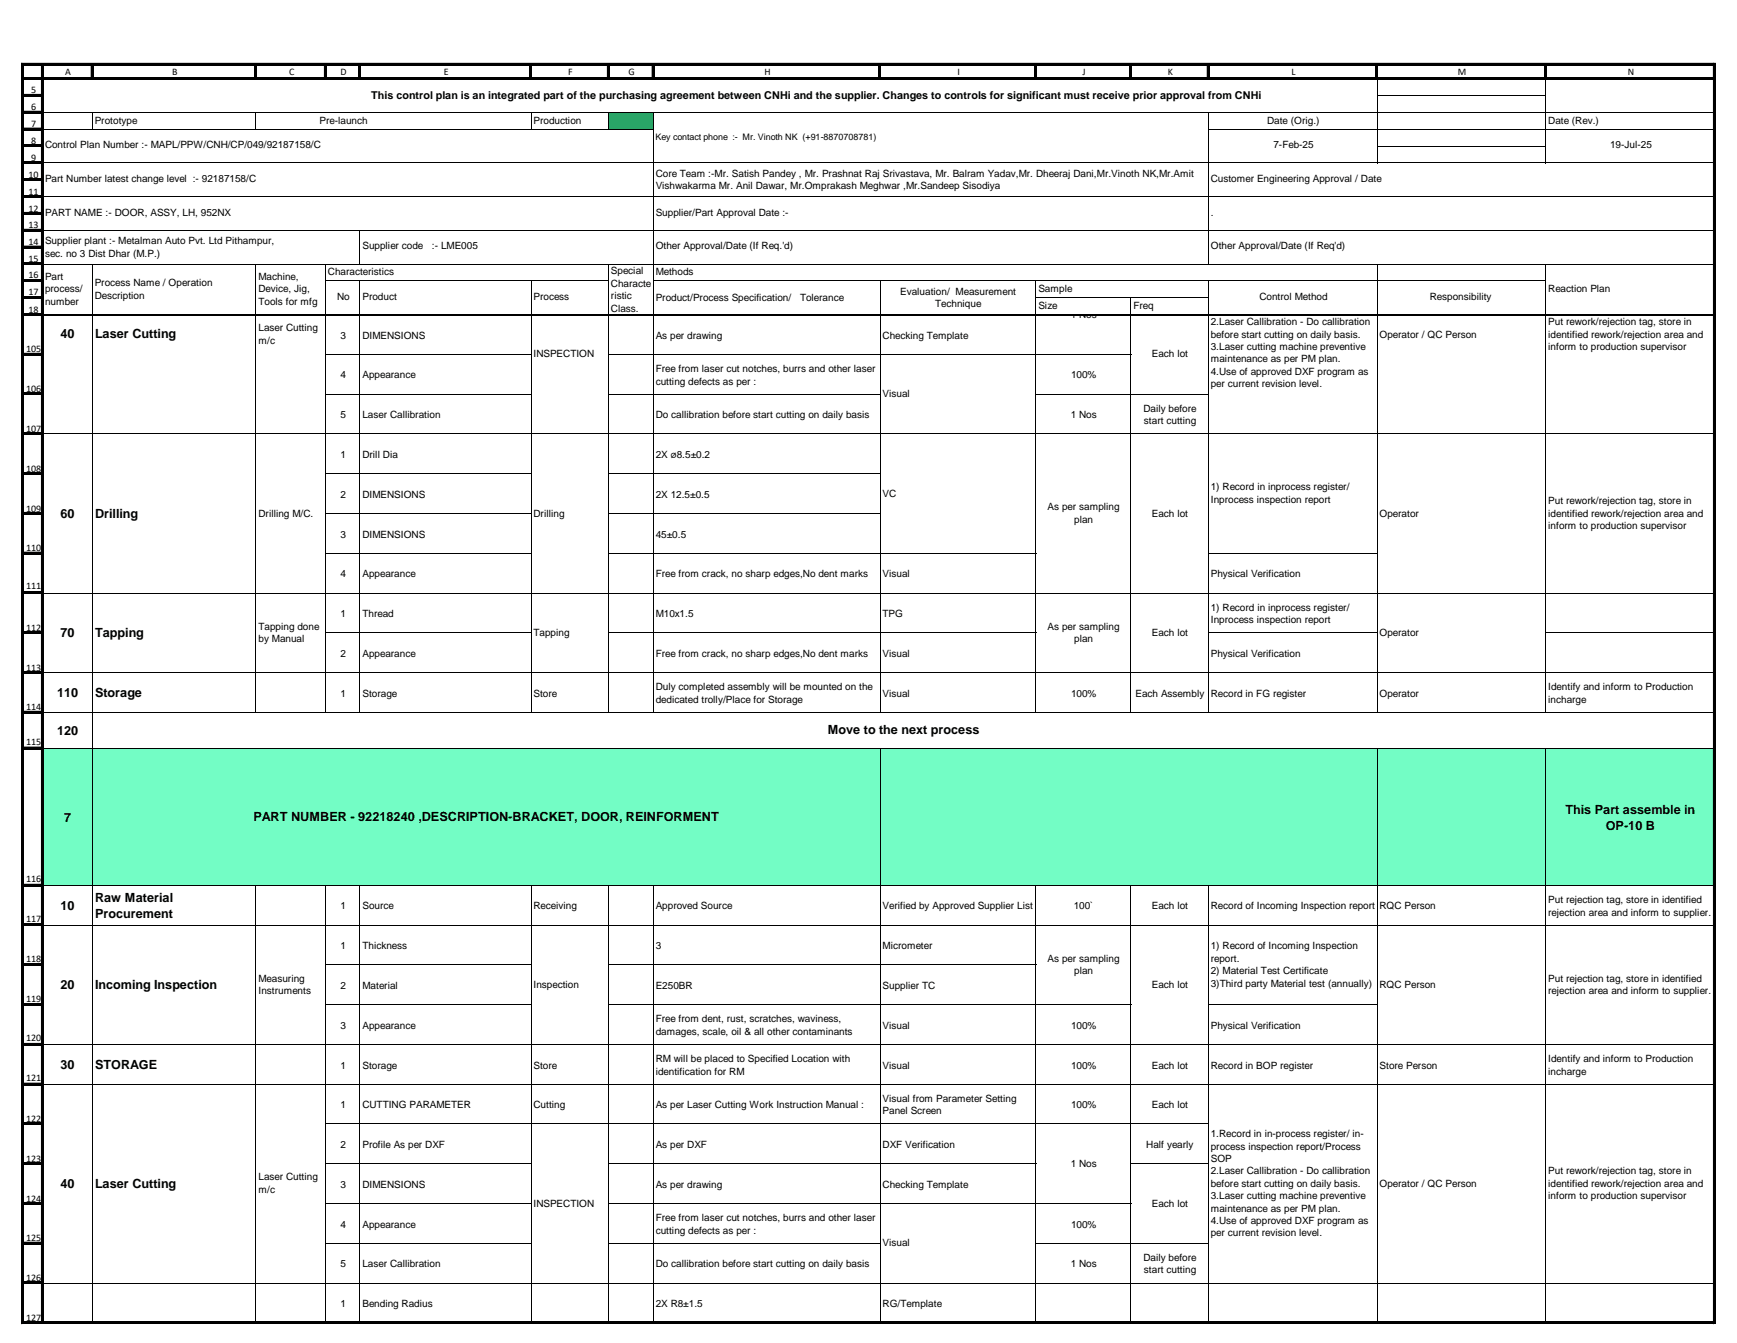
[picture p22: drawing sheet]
<svg xmlns="http://www.w3.org/2000/svg" width="279mm" height="216mm" viewBox="0 0 279 216" stroke-linecap="round" stroke-linejoin="round" font-family="sans-serif">
<defs><g id="words">
<g font-size="2">
<text x="9.7" y="54.4">40</text>
<text x="15.3" y="54.4">Laser Cutting</text>
<text x="9.7" y="83.2">60</text>
<text x="15.3" y="83.2">Drilling</text>
<text x="9.7" y="102.4">70</text>
<text x="15.3" y="102.4">Tapping</text>
<text x="9.2" y="112.1">110</text>
<text x="15.3" y="112.1">Storage</text>
<text x="9.2" y="118.2">120</text>
<text x="133.2" y="118.1">Move to the next process</text>
<text x="40.8" y="131.9">PART NUMBER - 92218240 ,DESCRIPTION-BRACKET, DOOR, REINFORMENT</text>
<text x="251.8" y="130.8">This Part assemble in</text>
<text x="10.3" y="132.1">7</text>
<text x="258.3" y="133.4">OP-10 B</text>
<text x="9.7" y="146.3">10</text>
<text x="15.3" y="145.1">Raw Material</text>
<text x="15.3" y="147.6">Procurement</text>
<text x="9.7" y="159">20</text>
<text x="15.3" y="159">Incoming Inspection</text>
<text x="9.7" y="171.9">30</text>
<text x="15.3" y="171.9">STORAGE</text>
<text x="9.7" y="190.9">40</text>
<text x="15.3" y="190.9">Laser Cutting</text>
</g>
<text font-size="1.7" x="59.7" y="15.9">This control plan is an integrated part of the purchasing agreement between CNHi and the supplier. Changes to controls for significant must receive prior approval from CNHi</text>
<g font-size="1.6">
<text x="5" y="15">5</text>
<text x="5" y="17.7">6</text>
<text x="10.5" y="12">A</text>
<text x="27.7" y="12">B</text>
<text x="46.5" y="12">C</text>
<text x="54.8" y="12">D</text>
<text x="71.4" y="12">E</text>
<text x="91.4" y="12">F</text>
<text x="101.1" y="12">G</text>
<text x="123" y="12">H</text>
<text x="154" y="12">I</text>
<text x="174.1" y="12">J</text>
<text x="187.9" y="12">K</text>
<text x="207.7" y="12">L</text>
<text x="234.5" y="12">M</text>
<text x="261.8" y="12">N</text>
<text x="5" y="20.4">7</text>
<text x="5" y="23.2">8</text>
<text x="7.2" y="23.8">Control Plan Number :- MAPL/PPW/CNH/CP/049/92187158/C</text>
<text x="15.2" y="19.9">Prototype</text>
<text x="51.4" y="19.9">Pre-launch</text>
<text x="85.8" y="19.9">Production</text>
<text x="203.8" y="19.9">Date (Orig.)</text>
<text x="204.8" y="23.8">7-Feb-25</text>
<text x="249" y="19.9">Date (Rev.)</text>
<text x="259" y="23.8">19-Jul-25</text>
<text x="4.6" y="28.6">10</text>
<text x="5" y="25.9">9</text>
<text x="7.2" y="29.3">Part Number latest change level :- 92187158/C</text>
<text x="105.5" y="28.4">Core Team :-Mr. Satish Pandey , Mr. Prashnat Raj Srivastava, Mr. Balram Yadav,Mr. Dheeraj Dani,Mr.Vinoth NK,Mr.Amit</text>
<text x="194.8" y="29.3">Customer Engineering Approval / Date</text>
<text x="4.6" y="31.3">11</text>
<text x="4.6" y="34">12</text>
<text x="7.2" y="34.7">PART NAME :- DOOR, ASSY, LH, 952NX</text>
<text x="105.5" y="30.4">Vishwakarma Mr. Anil Dawar, Mr.Omprakash Meghwar ,Mr.Sandeep Sisodiya</text>
<text x="105.5" y="34.7">Supplier/Part Approval Date :-</text>
<text x="194.8" y="34.7">.</text>
<text x="4.6" y="36.7">13</text>
<text x="4.6" y="39.4">14</text>
<text x="7.2" y="39.3">Supplier plant :- Metalman Auto Pvt. Ltd Pithampur,</text>
<text x="7.2" y="41.2">sec. no 3 Dist Dhar (M.P.)</text>
<text x="58.3" y="40.1">Supplier code</text>
<text x="69.5" y="40.1">:- LME005</text>
<text x="105.5" y="40.1">Other Approval/Date (If Req.'d)</text>
<text x="194.8" y="40.1">Other Approval/Date (If Req'd)</text>
<text x="4.6" y="42.1">15</text>
<text x="4.6" y="44.7">16</text>
<text x="4.6" y="47.4">17</text>
<text x="7.2" y="45">Part</text>
<text x="7.2" y="47">process/</text>
<text x="15.2" y="46">Process Name / Operation</text>
<text x="41.6" y="45">Machine,</text>
<text x="41.6" y="47">Device, Jig,</text>
<text x="52.8" y="44.2">Characteristics</text>
<text x="98.3" y="44.1">Special</text>
<text x="98.3" y="46.1">Characte</text>
<text x="105.5" y="44.2">Methods</text>
<text x="144.8" y="47.4">Evaluation/ Measurement</text>
<text x="167" y="47">Sample</text>
<text x="194.8" y="46.3">1.Record in in-process register/ in-</text>
<text x="249" y="46.9">Reaction Plan</text>
<text x="4.6" y="50.3">18</text>
<text x="7.2" y="49">number</text>
<text x="15.2" y="48">Description</text>
<text x="41.6" y="49">Tools for mfg</text>
<text x="41.6" y="53.3">Laser Cutting</text>
<text x="54.2" y="48.2">No</text>
<text x="58.3" y="48.2">Product</text>
<text x="85.8" y="48.2">Process</text>
<text x="98.3" y="48.1">ristic</text>
<text x="98.3" y="50.1">Class.</text>
<text x="105.5" y="48.4">Product/Process Specification/</text>
<text x="128.7" y="48.4">Tolerance</text>
<text x="150.4" y="49.4">Technique</text>
<text x="167" y="49.7">Size</text>
<text x="172.2" y="51.1">1 Nos</text>
<text x="182.3" y="49.7">Freq</text>
<text x="194.8" y="48.3">process inspection report/Process</text>
<text x="194.8" y="52.3">2.Laser Callibration - Do callibration</text>
<text x="202.6" y="48.2">Control Method</text>
<text x="230" y="48.2">Responsibility</text>
<text x="249" y="52.3">Put rework/rejection tag, store in</text>
<text x="4.2" y="56.6">105</text>
<text x="41.6" y="55.3">m/c</text>
<text x="54.7" y="54.4">3</text>
<text x="58.3" y="54.4">DIMENSIONS</text>
<text x="85.8" y="57.5">INSPECTION</text>
<text x="105.5" y="54.4">As per drawing</text>
<text x="105.5" y="59.8">Free from laser cut notches, burrs and other laser</text>
<text x="142" y="54.4">Checking Template</text>
<text x="185.3" y="57.5">Each lot</text>
<text x="194.8" y="54.3">before start cutting on daily basis.</text>
<text x="194.8" y="56.3">3.Laser cutting machine preventive</text>
<text x="194.8" y="58.3">maintenance as per PM plan.</text>
<text x="221.9" y="54.3">Operator / QC Person</text>
<text x="249" y="54.3">identified rework/rejection area and</text>
<text x="249" y="56.3">inform to production supervisor</text>
<text x="4.2" y="63">106</text>
<text x="54.7" y="60.8">4</text>
<text x="58.3" y="60.8">Appearance</text>
<text x="105.5" y="61.8">cutting defects as per :</text>
<text x="142" y="63.8">Visual</text>
<text x="172.3" y="60.8">100%</text>
<text x="194.8" y="60.2">4.Use of approved DXF program as</text>
<text x="194.8" y="62.2">per current revision level.</text>
<text x="4.2" y="69.4">107</text>
<text x="54.7" y="67.2">5</text>
<text x="58.3" y="67.2">Laser Callibration</text>
<text x="105.5" y="67.2">Do callibration before start cutting on daily basis</text>
<text x="172.2" y="67.2">1 Nos</text>
<text x="183.9" y="66.2">Daily before</text>
<text x="184" y="68.2">start cutting</text>
<text x="4.2" y="75.8">108</text>
<text x="54.7" y="73.6">1</text>
<text x="58.3" y="73.6">Drill Dia</text>
<text x="105.5" y="73.6">2X ø8.5±0.2</text>
<text x="4.2" y="82.2">109</text>
<text x="41.6" y="83">Drilling M/C.</text>
<text x="54.7" y="80">2</text>
<text x="58.3" y="80">DIMENSIONS</text>
<text x="85.8" y="83">Drilling</text>
<text x="105.5" y="80">2X 12.5±0.5</text>
<text x="142" y="79.9">VC</text>
<text x="168.5" y="82.1">As per sampling</text>
<text x="185.3" y="83">Each lot</text>
<text x="194.8" y="78.8">1) Record in inprocess register/</text>
<text x="194.8" y="80.8">Inprocess inspection report</text>
<text x="221.9" y="83">Operator</text>
<text x="249" y="81">Put rework/rejection tag, store in</text>
<text x="249" y="83">identified rework/rejection area and</text>
<text x="4.2" y="88.6">110</text>
<text x="54.7" y="86.4">3</text>
<text x="58.3" y="86.4">DIMENSIONS</text>
<text x="105.5" y="86.4">45±0.5</text>
<text x="172.8" y="84">plan</text>
<text x="249" y="85">inform to production supervisor</text>
<text x="4.2" y="94.8">111</text>
<text x="54.7" y="92.8">4</text>
<text x="58.3" y="92.8">Appearance</text>
<text x="105.5" y="92.8">Free from crack, no sharp edges,No dent marks</text>
<text x="142" y="92.8">Visual</text>
<text x="194.8" y="92.8">Physical Verification</text>
<text x="4.2" y="101.4">112</text>
<text x="41.6" y="101.2">Tapping done</text>
<text x="54.7" y="99.2">1</text>
<text x="58.3" y="99.2">Thread</text>
<text x="105.5" y="99.2">M10x1.5</text>
<text x="142" y="99.2">TPG</text>
<text x="168.5" y="101.2">As per sampling</text>
<text x="194.8" y="98.2">1) Record in inprocess register/</text>
<text x="194.8" y="100.2">Inprocess inspection report</text>
<text x="4.2" y="107.8">113</text>
<text x="41.6" y="103.2">by Manual</text>
<text x="54.7" y="105.6">2</text>
<text x="58.3" y="105.6">Appearance</text>
<text x="85.8" y="102.2">Tapping</text>
<text x="105.5" y="105.6">Free from crack, no sharp edges,No dent marks</text>
<text x="142" y="105.6">Visual</text>
<text x="172.8" y="103.2">plan</text>
<text x="185.3" y="102.2">Each lot</text>
<text x="194.8" y="105.6">Physical Verification</text>
<text x="221.9" y="102.2">Operator</text>
<text x="54.7" y="112">1</text>
<text x="58.3" y="112">Storage</text>
<text x="85.8" y="112">Store</text>
<text x="105.5" y="111">Duly completed assembly will be mounted on the</text>
<text x="105.5" y="113">dedicated trolly/Place for Storage</text>
<text x="142" y="112">Visual</text>
<text x="172.3" y="112">100%</text>
<text x="182.7" y="112">Each Assembly</text>
<text x="194.8" y="112">Record in FG register</text>
<text x="221.9" y="112">Operator</text>
<text x="249" y="111">Identify and inform to Production</text>
<text x="249" y="113">incharge</text>
<text x="4.2" y="114.2">114</text>
<text x="4.2" y="119.8">115</text>
<text x="4.2" y="141.8">116</text>
<text x="4.2" y="148.2">117</text>
<text x="54.7" y="146.2">1</text>
<text x="58.3" y="146.2">Source</text>
<text x="85.8" y="146.2">Receiving</text>
<text x="105.5" y="146.2">Approved Source</text>
<text x="142" y="146.2">Verified by Approved Supplier List</text>
<text x="172.7" y="146.2">100`</text>
<text x="185.3" y="146.2">Each lot</text>
<text x="194.8" y="146.2">Record of Incoming Inspection report</text>
<text x="221.9" y="146.2">RQC Person</text>
<text x="249" y="145.2">Put rejection tag, store in identified</text>
<text x="249" y="147.2">rejection area and inform to supplier.</text>
<text x="4.2" y="154.6">118</text>
<text x="54.7" y="152.6">1</text>
<text x="58.3" y="152.6">Thickness</text>
<text x="105.5" y="152.6">3</text>
<text x="142" y="152.6">Micrometer</text>
<text x="168.5" y="154.6">As per sampling</text>
<text x="194.8" y="152.6">1) Record of Incoming Inspection</text>
<text x="194.8" y="154.6">report.</text>
<text x="4.2" y="161">119</text>
<text x="41.6" y="157.8">Measuring</text>
<text x="41.6" y="159.8">Instruments</text>
<text x="54.7" y="159">2</text>
<text x="58.3" y="159">Material</text>
<text x="85.8" y="158.8">Inspection</text>
<text x="105.5" y="159">E250BR</text>
<text x="142" y="159">Supplier TC</text>
<text x="172.8" y="156.6">plan</text>
<text x="185.3" y="158.8">Each lot</text>
<text x="194.8" y="156.6">2) Material Test Certificate</text>
<text x="194.8" y="158.6">3)Third party Material test (annually)</text>
<text x="221.9" y="158.8">RQC Person</text>
<text x="249" y="157.8">Put rejection tag, store in identified</text>
<text x="249" y="159.8">rejection area and inform to supplier.</text>
<text x="4.2" y="167.4">120</text>
<text x="54.7" y="165.4">3</text>
<text x="58.3" y="165.4">Appearance</text>
<text x="105.5" y="164.4">Free from dent, rust, scratches, waviness,</text>
<text x="105.5" y="166.4">damages, scale, oil &amp; all other contaminants</text>
<text x="142" y="165.4">Visual</text>
<text x="172.3" y="165.4">100%</text>
<text x="194.8" y="165.4">Physical Verification</text>
<text x="4.2" y="173.8">121</text>
<text x="54.7" y="171.8">1</text>
<text x="58.3" y="171.8">Storage</text>
<text x="85.8" y="171.8">Store</text>
<text x="105.5" y="170.8">RM will be placed to Specified Location with</text>
<text x="105.5" y="172.8">identification for RM</text>
<text x="142" y="171.8">Visual</text>
<text x="172.3" y="171.8">100%</text>
<text x="185.3" y="171.8">Each lot</text>
<text x="194.8" y="171.8">Record in BOP register</text>
<text x="221.9" y="171.8">Store Person</text>
<text x="249" y="170.8">Identify and inform to Production</text>
<text x="249" y="172.8">incharge</text>
<text x="54.7" y="178.2">1</text>
<text x="58.3" y="178.2">CUTTING PARAMETER</text>
<text x="85.8" y="178.2">Cutting</text>
<text x="105.5" y="178.2">As per Laser Cutting Work Instruction Manual :</text>
<text x="142" y="177.2">Visual from Parameter Setting</text>
<text x="142" y="179.1">Panel Screen</text>
<text x="172.3" y="178.2">100%</text>
<text x="185.3" y="178.2">Each lot</text>
<text x="4.2" y="180.4">122</text>
<text x="54.7" y="184.6">2</text>
<text x="58.3" y="184.6">Profile As per DXF</text>
<text x="105.5" y="184.6">As per DXF</text>
<text x="142" y="184.6">DXF Verification</text>
<text x="184.4" y="184.6">Half yearly</text>
<text x="194.8" y="182.8">1.Record in in-process register/ in-</text>
<text x="194.8" y="184.8">process inspection report/Process</text>
<text x="4.2" y="186.8">123</text>
<text x="41.6" y="189.8">Laser Cutting</text>
<text x="41.6" y="191.8">m/c</text>
<text x="54.7" y="191">3</text>
<text x="58.3" y="191">DIMENSIONS</text>
<text x="105.5" y="191">As per drawing</text>
<text x="142" y="191">Checking Template</text>
<text x="172.2" y="187.6">1 Nos</text>
<text x="194.8" y="186.8">SOP</text>
<text x="194.8" y="188.8">2.Laser Callibration - Do callibration</text>
<text x="194.8" y="190.8">before start cutting on daily basis.</text>
<text x="221.9" y="190.8">Operator / QC Person</text>
<text x="249" y="188.8">Put rework/rejection tag, store in</text>
<text x="249" y="190.8">identified rework/rejection area and</text>
<text x="4.2" y="193.2">124</text>
<text x="54.7" y="197.3">4</text>
<text x="58.3" y="197.3">Appearance</text>
<text x="85.8" y="194">INSPECTION</text>
<text x="105.5" y="196.3">Free from laser cut notches, burrs and other laser</text>
<text x="172.3" y="197.3">100%</text>
<text x="185.3" y="194">Each lot</text>
<text x="194.8" y="192.8">3.Laser cutting machine preventive</text>
<text x="194.8" y="194.8">maintenance as per PM plan.</text>
<text x="194.8" y="196.8">4.Use of approved DXF program as</text>
<text x="249" y="192.8">inform to production supervisor</text>
<text x="4.2" y="199.6">125</text>
<text x="54.7" y="203.7">5</text>
<text x="58.3" y="203.7">Laser Callibration</text>
<text x="105.5" y="198.3">cutting defects as per :</text>
<text x="105.5" y="203.7">Do callibration before start cutting on daily basis</text>
<text x="142" y="200.4">Visual</text>
<text x="172.2" y="203.7">1 Nos</text>
<text x="183.9" y="202.7">Daily before</text>
<text x="194.8" y="198.7">per current revision level.</text>
<text x="4.2" y="206">126</text>
<text x="184" y="204.7">start cutting</text>
<text x="4.2" y="212.3">127</text>
<text x="54.7" y="210.1">1</text>
<text x="58.3" y="210.1">Bending Radius</text>
<text x="105.5" y="210.1">2X R8±1.5</text>
<text x="142" y="210.1">RG/Template</text>
</g>
<text font-size="1.4" x="105.4" y="22.5">Key contact phone :- Mr. Vinoth NK (+91-8870708781)</text>
</g></defs>
<g fill="none" stroke="#000" stroke-width=".16">
<path d="M3.8 12.5h3.1M3.8 15.2h3.1M3.8 17.9h3.1M6.7 12.8v37.9M3.8 20.6h3.1M3.8 23.3h3.1M3.8 26h3.1M3.8 28.7h3.1M3.8 31.4h3.1M3.8 34.1h3.1M3.8 36.9h3.1M3.8 39.6h3.1"/>
<path d="M3.8 42.3h3.1M3.8 45h3.1M3.8 47.7h3.1M3.8 50.4h3.1"/>
</g>
<g fill="none" stroke="#000" stroke-width=".34">
<path d="M3.8 12.6h3.1M3.8 15.3h3.1M3.8 18h3.1M6.8 12.7v38M3.8 20.7h3.1M3.8 23.5h3.1M3.8 26.2h3.1M3.8 28.9h3.1M3.8 31.6h3.1M3.8 34.3h3.1M3.8 37h3.1M3.8 39.7h3.1"/>
<path d="M3.8 42.4h3.1M3.8 45.1h3.1M3.8 47.8h3.1M3.8 50.6h3.1"/>
</g>
<path d="M3.8 50.7h3.2v.1h-3.2z" fill-rule="evenodd" fill="#fff"/>
<g fill="none" stroke="#000" stroke-width=".16">
<path d="M6.7 10.5v2.2M7 12.5h268.6M14.7 10.5v2.2M41 10.5v2.2M52.2 10.5v2.2M57.7 10.5v2.2M85.2 10.5v2.2M97.7 10.5v2.2M104.9 10.5v2.2M141.4 10.5v2.2M166.5 10.5v2.2M181.7 10.5v2.2"/>
<path d="M194.2 10.5v2.2M221.3 10.5v2.2M248.5 10.5v2.2M275.6 10.5v2.2"/>
</g>
<g fill="none" stroke="#000" stroke-width=".34">
<path d="M6.8 10.5v2.2M6.9 12.6h268.7M14.8 10.5v2.2M41.2 10.5v2.2M52.3 10.5v2.2M57.9 10.5v2.2M85.4 10.5v2.2M97.8 10.5v2.2M105 10.5v2.2M141.5 10.5v2.2M166.6 10.5v2.2M181.9 10.5v2.2"/>
<path d="M194.3 10.5v2.2M221.5 10.5v2.2M248.6 10.5v2.2"/>
</g>
<path d="M97.8 18h7.3v2.8h-7.3z" fill-rule="evenodd" fill="#00b050"/>
<g fill="none" stroke="#000" stroke-width=".16">
<path d="M7 12.7v37.7M7 18.1h268.6M14.8 18.1v2.7M41.2 18.1v2.7M85.4 18.1v2.7M97.9 18.1v2.7M105.1 18.1v32.3M194.4 18.1v24.4M221.5 12.7v13.6M221.6 15.3h27.1M248.6 12.7v13.6M7 20.8h98.1"/>
<path d="M7 26.2h268.6M7 31.6h268.6M7 37h268.6M57.9 37.1v5.4M194.4 20.8h81.2M221.6 23.5h27.1M3.8 50.7h3.1M3.8 56.8h3.1M6.7 50.7v161.8M7 42.4h268.6M14.8 42.5v7.9M41.2 42.5v7.9"/>
<path d="M52.4 42.5v7.9M52.4 45.2h45.5M57.9 45.2v5.2M85.4 45.2v5.2M97.9 42.5v7.9M105.1 45.2h143.6M141.6 45.2v5.2M166.6 45.2v5.2M166.7 47.9h27.7M181.9 47.9v2.5M194.4 45.2v5.2M221.5 42.5v7.9"/>
<path d="M248.6 42.5v7.9M3.8 63.2h3.1M3.8 69.6h3.1M3.8 76h3.1M3.8 82.4h3.1M3.8 88.8h3.1M3.8 95.2h3.1M3.8 101.6h3.1M3.8 107.9h3.1M3.8 114.3h3.1M3.8 120.1h3.1M3.8 142.2h3.1"/>
<path d="M3.8 148.6h3.1M3.8 154.9h3.1M3.8 161.3h3.1M3.8 167.7h3.1M3.8 174.1h3.1M3.8 180.5h3.1M3.8 186.9h3.1M3.8 193.3h3.1M3.8 199.7h3.1M3.8 212.5h3.1M3.8 206.1h3.1"/>
</g>
<path d="M275.8 12.7v37.7M6.9 50.6h269" fill="none" stroke="#000" stroke-width=".3"/>
<g fill="none" stroke="#000" stroke-width=".34">
<path d="M3.8 56.9h3.1M6.8 50.7v161.8M3.8 63.3h3.1M3.8 69.7h3.1M3.8 76.1h3.1M3.8 82.5h3.1M3.8 88.9h3.1M3.8 95.3h3.1M3.8 101.7h3.1M3.8 108.1h3.1M3.8 114.5h3.1M3.8 120.3h3.1"/>
<path d="M3.8 142.3h3.1M3.8 148.7h3.1M3.8 155.1h3.1M3.8 161.5h3.1M3.8 167.9h3.1M3.8 174.3h3.1M3.8 180.7h3.1M3.8 187.1h3.1M3.8 193.5h3.1M3.8 199.8h3.1M3.8 206.2h3.1"/>
</g>
<path d="M6.9 120.3h268.7v22h-268.7z" fill-rule="evenodd" fill="#73fdc5"/>
<g fill="none" stroke="#000" stroke-width=".16">
<path d="M275.6 10.2v202.6M275.9 10.2h-272.4v202.6M7 50.7v162M14.8 50.7v162M41.2 50.7v63.9M52.4 50.7v63.9M52.4 57h33.1M57.9 50.7v63.9M85.4 50.7v63.9M97.9 50.7v63.9M97.9 57h84.1M105.1 50.7v63.9"/>
<path d="M141.6 50.7v63.9M166.6 50.7v63.9M181.9 50.7v63.9M194.4 50.7v63.9M221.5 50.7v63.9M248.6 50.7v63.9M275.8 50.7v162M7 69.8h268.8M52.4 63.4h33.1M52.4 76.2h33.1M97.9 63.4h43.7M97.9 76.2h43.7"/>
<path d="M166.7 63.4h27.7M7 95.3h268.8M52.4 82.5h33.1M52.4 88.9h33.1M97.9 82.5h43.7M97.9 88.9h68.8M194.4 88.9h27.2M7 108.1h268.8M7 114.5h268.8M52.4 101.7h33.1M97.9 101.7h68.8M194.4 101.7h27.2"/>
<path d="M248.7 101.7h27.1M7 120.3h268.8M141.6 120.3v92.4M221.5 120.3v92.4M248.6 120.3v92.4M7 142.3h268.8M7 148.7h268.8M41.2 142.4v70.3M52.4 142.4v70.3M52.4 155.1h33.1M57.9 142.4v70.3M85.4 142.4v70.3"/>
<path d="M97.9 142.4v70.3M97.9 155.1h68.8M105.1 142.4v70.3M166.6 142.4v70.3M181.9 142.4v70.3M194.4 142.4v70.3M7 167.9h268.8M7 174.3h268.8M52.4 161.5h33.1M97.9 161.5h84.1M194.4 161.5h27.2M52.4 187.1h33.1"/>
<path d="M52.4 193.5h33.1M52.4 199.9h33.1M52.4 180.7h142M97.9 187.1h68.8M97.9 193.5h84.1M97.9 199.9h43.7M166.7 199.9h27.7M182 187.1h12.4M3.5 212.5h272.4M7 206.3h268.8M52.4 212.7h33.1M97.9 212.7h68.8"/>
</g>
<path d="M3.5 10.3h272.4M3.6 10.2v202.6M275.8 10.2v202.6M3.5 212.6h272.4" fill="none" stroke="#000" stroke-width=".34"/>
<use href="#words"/>
</svg>
